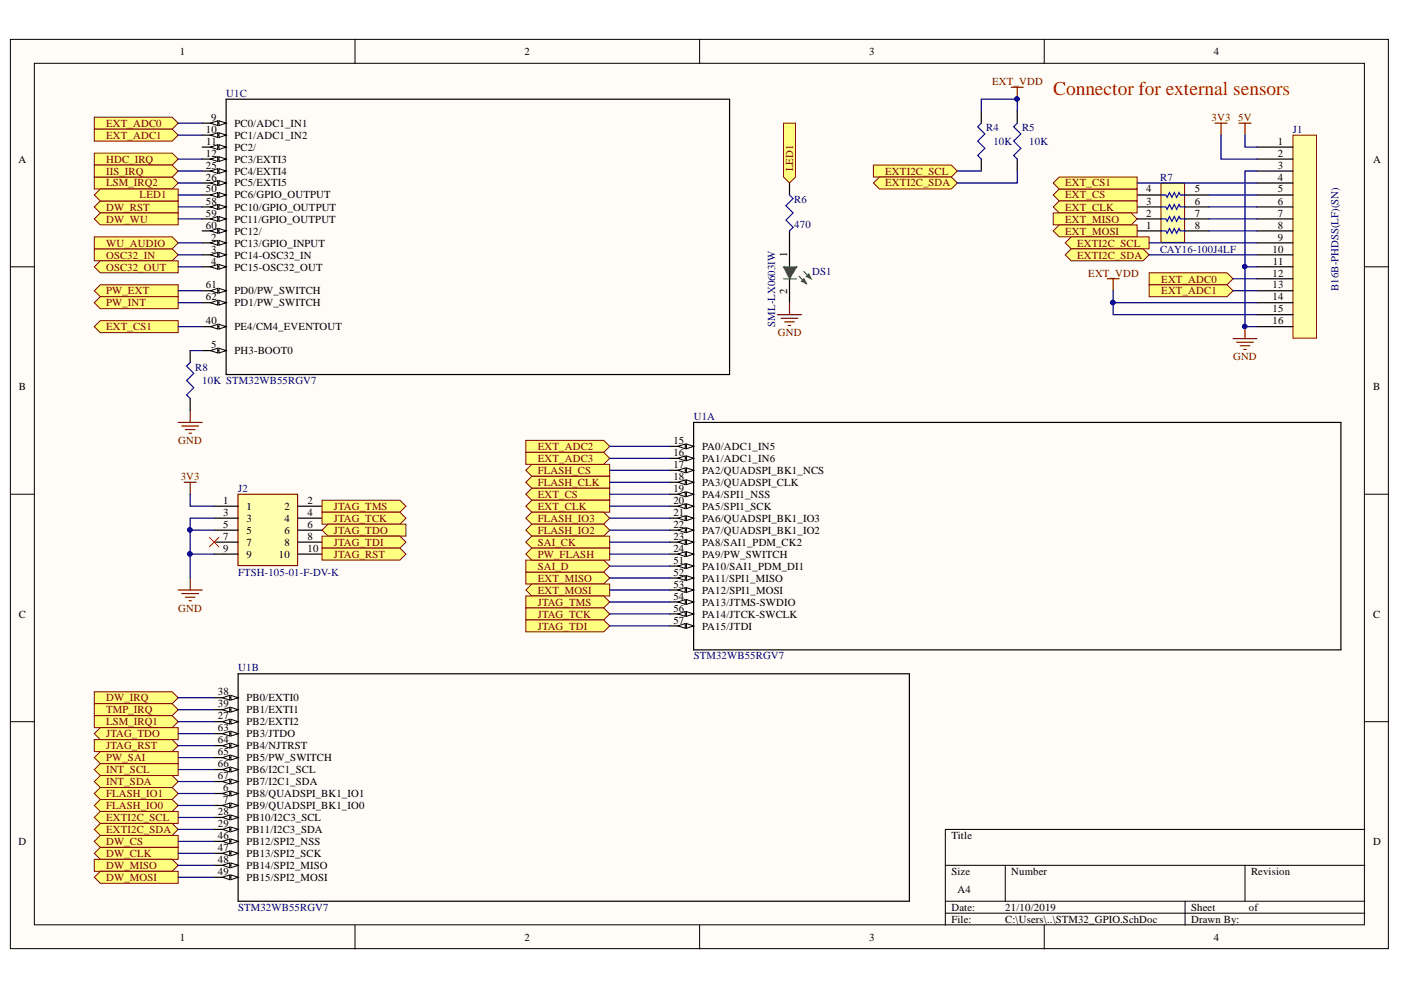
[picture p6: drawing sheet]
<svg xmlns="http://www.w3.org/2000/svg" width="297mm" height="210mm" viewBox="0 0 297 210" stroke-linecap="round" stroke-linejoin="round" font-family="sans-serif">
<defs><g id="words">
<text font-size="4.1" fill="#f00" x="223.3" y="20.1">Connector for external sensors</text>
<g font-size="2.3">
<text x="38.1" y="11.7">1</text>
<text x="111.2" y="11.7">2</text>
<text x="184.3" y="11.7">3</text>
<text x="257.4" y="11.7">4</text>
<text x="43.6" y="28.1">10</text>
<text x="44.7" y="25.6">9</text>
<text x="49.7" y="29.4">PC1/ADC1_IN2</text>
<text x="49.7" y="26.9">PC0/ADC1_IN1</text>
<text x="3.9" y="34.5">A</text>
<text x="43.6" y="35.7">25</text>
<text x="43.6" y="33.2">12</text>
<text x="43.7" y="30.7">11</text>
<text x="49.7" y="34.5">PC3/EXTI3</text>
<text x="49.7" y="31.9">PC2/</text>
<text x="270.9" y="30.7">1</text>
<text x="270.9" y="33.2">2</text>
<text x="270.9" y="35.7">3</text>
<text x="291.1" y="34.5">A</text>
<text x="43.6" y="40.8">50</text>
<text x="43.6" y="38.3">26</text>
<text x="49.7" y="39.5">PC5/EXTI5</text>
<text x="49.7" y="37">PC4/EXTI4</text>
<text x="243" y="40.8">4</text>
<text x="253.3" y="40.8">5</text>
<text x="270.9" y="38.3">4</text>
<text x="270.9" y="40.8">5</text>
<text x="43.6" y="46">59</text>
<text x="43.6" y="43.4">58</text>
<text x="49.7" y="47.2">PC11/GPIO_OUTPUT</text>
<text x="49.7" y="44.7">PC10/GPIO_OUTPUT</text>
<text x="49.7" y="42.1">PC6/GPIO_OUTPUT</text>
<text x="243" y="46">2</text>
<text x="243" y="43.4">3</text>
<text x="253.3" y="43.4">6</text>
<text x="253.3" y="46">7</text>
<text x="270.9" y="43.4">6</text>
<text x="270.9" y="46">7</text>
<text x="43.6" y="48.5">60</text>
<text x="44.7" y="53.6">3</text>
<text x="44.7" y="51">2</text>
<text x="49.7" y="52.3">PC13/GPIO_INPUT</text>
<text x="49.7" y="49.8">PC12/</text>
<text x="243" y="48.5">1</text>
<text x="253.3" y="48.5">8</text>
<text x="269.8" y="53.6">10</text>
<text x="270.9" y="48.5">8</text>
<text x="270.9" y="51">9</text>
<text x="44.7" y="56.1">4</text>
<text x="49.7" y="57.4">PC15-OSC32_OUT</text>
<text x="49.7" y="54.8">PC14-OSC32_IN</text>
<text x="166.9" y="54.6" transform="rotate(-90 166.9 54.6)">1</text>
<text x="269.8" y="58.6">12</text>
<text x="269.9" y="56.1">11</text>
<text x="43.6" y="63.7">62</text>
<text x="43.6" y="61.2">61</text>
<text x="49.7" y="65">PD1/PW_SWITCH</text>
<text x="49.7" y="62.4">PD0/PW_SWITCH</text>
<text x="166.9" y="62.3" transform="rotate(-90 166.9 62.3)">2</text>
<text x="269.8" y="61.2">13</text>
<text x="269.8" y="63.7">14</text>
<text x="43.6" y="68.8">40</text>
<text x="49.7" y="70">PE4/CM4_EVENTOUT</text>
<text x="269.8" y="66.2">15</text>
<text x="269.8" y="68.8">16</text>
<text x="44.7" y="73.8">5</text>
<text x="49.7" y="75.1">PH3-BOOT0</text>
<text x="4" y="82.7">B</text>
<text x="291.1" y="82.7">B</text>
<text x="142.8" y="94.1">15</text>
<text x="148.9" y="95.4">PA0/ADC1_IN5</text>
<text x="142.8" y="101.7">18</text>
<text x="142.8" y="99.2">17</text>
<text x="142.8" y="96.6">16</text>
<text x="148.9" y="100.4">PA2/QUADSPI_BK1_NCS</text>
<text x="148.9" y="97.9">PA1/ADC1_IN6</text>
<text x="47.3" y="106.9">1</text>
<text x="65.2" y="106.9">2</text>
<text x="142.8" y="106.9">20</text>
<text x="142.8" y="104.3">19</text>
<text x="148.9" y="105.6">PA4/SPI1_NSS</text>
<text x="148.9" y="103">PA3/QUADSPI_CLK</text>
<text x="47.3" y="109.4">3</text>
<text x="47.3" y="111.9">5</text>
<text x="52.3" y="108.1">1</text>
<text x="52.3" y="110.7">3</text>
<text x="52.3" y="113.2">5</text>
<text x="60.3" y="108.1">2</text>
<text x="60.3" y="110.7">4</text>
<text x="60.3" y="113.2">6</text>
<text x="65.2" y="109.4">4</text>
<text x="65.2" y="111.9">6</text>
<text x="142.8" y="111.9">22</text>
<text x="142.8" y="109.4">21</text>
<text x="148.9" y="113.2">PA7/QUADSPI_BK1_IO2</text>
<text x="148.9" y="110.7">PA6/QUADSPI_BK1_IO3</text>
<text x="148.9" y="108.1">PA5/SPI1_SCK</text>
<text x="47.3" y="114.5">7</text>
<text x="47.3" y="117">9</text>
<text x="52.3" y="115.7">7</text>
<text x="52.3" y="118.3">9</text>
<text x="59.1" y="118.3">10</text>
<text x="60.3" y="115.7">8</text>
<text x="65.2" y="114.5">8</text>
<text x="65.2" y="117">10</text>
<text x="142.8" y="119.5">51</text>
<text x="142.8" y="117">24</text>
<text x="142.8" y="114.5">23</text>
<text x="148.9" y="118.3">PA9/PW_SWITCH</text>
<text x="148.9" y="115.7">PA8/SAI1_PDM_CK2</text>
<text x="142.8" y="124.6">53</text>
<text x="142.8" y="122.1">52</text>
<text x="148.9" y="125.9">PA12/SPI1_MOSI</text>
<text x="148.9" y="123.3">PA11/SPI1_MISO</text>
<text x="148.9" y="120.8">PA10/SAI1_PDM_DI1</text>
<text x="4" y="130.9">C</text>
<text x="142.8" y="129.7">56</text>
<text x="142.8" y="127.1">54</text>
<text x="148.9" y="130.9">PA14/JTCK-SWCLK</text>
<text x="148.9" y="128.4">PA13/JTMS-SWDIO</text>
<text x="291.1" y="130.9">C</text>
<text x="142.8" y="132.2">57</text>
<text x="148.9" y="133.5">PA15/JTDI</text>
<text x="46.2" y="150">39</text>
<text x="46.2" y="147.4">38</text>
<text x="52.3" y="148.7">PB0/EXTI0</text>
<text x="46.2" y="155">63</text>
<text x="46.2" y="152.5">27</text>
<text x="52.3" y="153.8">PB2/EXTI2</text>
<text x="52.3" y="151.2">PB1/EXTI1</text>
<text x="46.2" y="160.1">65</text>
<text x="46.2" y="157.6">64</text>
<text x="52.3" y="161.4">PB5/PW_SWITCH</text>
<text x="52.3" y="158.8">PB4/NJTRST</text>
<text x="52.3" y="156.3">PB3/JTDO</text>
<text x="46.2" y="165.2">67</text>
<text x="46.2" y="162.6">66</text>
<text x="47.3" y="167.8">6</text>
<text x="52.3" y="166.5">PB7/I2C1_SDA</text>
<text x="52.3" y="164">PB6/I2C1_SCL</text>
<text x="46.2" y="172.9">28</text>
<text x="47.3" y="170.3">7</text>
<text x="52.3" y="171.6">PB9/QUADSPI_BK1_IO0</text>
<text x="52.3" y="169">PB8/QUADSPI_BK1_IO1</text>
<text x="3.9" y="179.2">D</text>
<text x="46.2" y="177.9">46</text>
<text x="46.2" y="175.4">29</text>
<text x="52.3" y="179.2">PB12/SPI2_NSS</text>
<text x="52.3" y="176.7">PB11/I2C3_SDA</text>
<text x="52.3" y="174.1">PB10/I2C3_SCL</text>
<text x="201.7" y="177.9">Title</text>
<text x="291.1" y="179.2">D</text>
<text x="46.2" y="185.5">49</text>
<text x="46.2" y="183">48</text>
<text x="46.2" y="180.5">47</text>
<text x="52.3" y="184.3">PB14/SPI2_MISO</text>
<text x="52.3" y="181.7">PB13/SPI2_SCK</text>
<text x="201.7" y="185.5">Size</text>
<text x="214.4" y="185.5">Number</text>
<text x="265.2" y="185.5">Revision</text>
<text x="52.3" y="186.8">PB15/SPI2_MOSI</text>
<text x="203" y="189.3">A4</text>
<text x="201.7" y="193.1">Date:</text>
<text x="201.7" y="195.7">File:</text>
<text x="213.1" y="193.1">21/10/2019</text>
<text x="213.1" y="195.7">C:\Users\..\STM32_GPIO.SchDoc</text>
<text x="252.6" y="193.1">Sheet</text>
<text x="252.6" y="195.7">Drawn By:</text>
<text x="264.8" y="193.1">of</text>
<text x="38.1" y="199.5">1</text>
<text x="111.2" y="199.5">2</text>
<text x="184.3" y="199.5">3</text>
<text x="257.4" y="199.5">4</text>
</g>
<g font-size="2.3" fill="#800000">
<text x="210.4" y="18">EXT_VDD</text>
<text x="22.5" y="26.9">EXT_ADC0</text>
<text x="22.5" y="29.4">EXT_ADC1</text>
<text x="256.9" y="25.6">3V3</text>
<text x="262.5" y="25.6">5V</text>
<text x="22.5" y="34.5">HDC_IRQ</text>
<text x="22.5" y="39.5">LSM_IRQ2</text>
<text x="22.5" y="37">IIS_IRQ</text>
<text x="168.1" y="36.2" transform="rotate(-90 168.1 36.2)">LED1</text>
<text x="187.7" y="37">EXTI2C_SCL</text>
<text x="187.7" y="39.5">EXTI2C_SDA</text>
<text x="225.8" y="39.5">EXT_CS1</text>
<text x="22.5" y="44.7">DW_RST</text>
<text x="22.5" y="47.2">DW_WU</text>
<text x="29.6" y="42.1">LED1</text>
<text x="225.8" y="42.1">EXT_CS</text>
<text x="225.8" y="44.7">EXT_CLK</text>
<text x="225.8" y="47.2">EXT_MISO</text>
<text x="22.5" y="52.3">WU_AUDIO</text>
<text x="225.8" y="49.8">EXT_MOSI</text>
<text x="228.4" y="52.3">EXTI2C_SCL</text>
<text x="22.5" y="54.8">OSC32_IN</text>
<text x="22.5" y="57.4">OSC32_OUT</text>
<text x="228.4" y="54.8">EXTI2C_SDA</text>
<text x="230.7" y="58.6">EXT_VDD</text>
<text x="246.2" y="59.9">EXT_ADC0</text>
<text x="22.5" y="62.4">PW_EXT</text>
<text x="22.5" y="65">PW_INT</text>
<text x="246.2" y="62.4">EXT_ADC1</text>
<text x="22.5" y="70">EXT_CS1</text>
<text x="164.9" y="71.3">GND</text>
<text x="261.4" y="76.4">GND</text>
<text x="37.8" y="94.1">GND</text>
<text x="114" y="95.4">EXT_ADC2</text>
<text x="38.3" y="101.7">3V3</text>
<text x="114" y="100.4">FLASH_CS</text>
<text x="114" y="97.9">EXT_ADC3</text>
<text x="114" y="103">FLASH_CLK</text>
<text x="114" y="105.6">EXT_CS</text>
<text x="70.8" y="108.1">JTAG_TMS</text>
<text x="70.8" y="110.7">JTAG_TCK</text>
<text x="70.8" y="113.2">JTAG_TDO</text>
<text x="114" y="108.1">EXT_CLK</text>
<text x="114" y="110.7">FLASH_IO3</text>
<text x="114" y="113.2">FLASH_IO2</text>
<text x="70.8" y="115.7">JTAG_TDI</text>
<text x="70.8" y="118.3">JTAG_RST</text>
<text x="114" y="115.7">SAI_CK</text>
<text x="114" y="118.3">PW_FLASH</text>
<text x="114" y="123.3">EXT_MISO</text>
<text x="114" y="125.9">EXT_MOSI</text>
<text x="114" y="120.8">SAI_D</text>
<text x="37.8" y="129.7">GND</text>
<text x="114" y="128.4">JTAG_TMS</text>
<text x="114" y="130.9">JTAG_TCK</text>
<text x="114" y="133.5">JTAG_TDI</text>
<text x="22.5" y="148.7">DW_IRQ</text>
<text x="22.5" y="151.2">TMP_IRQ</text>
<text x="22.5" y="153.8">LSM_IRQ1</text>
<text x="22.5" y="156.3">JTAG_TDO</text>
<text x="22.5" y="158.8">JTAG_RST</text>
<text x="22.5" y="161.4">PW_SAI</text>
<text x="22.5" y="164">INT_SCL</text>
<text x="22.5" y="166.5">INT_SDA</text>
<text x="22.5" y="169">FLASH_IO1</text>
<text x="22.5" y="171.6">FLASH_IO0</text>
<text x="22.5" y="179.2">DW_CS</text>
<text x="22.5" y="174.1">EXTI2C_SCL</text>
<text x="22.5" y="176.7">EXTI2C_SDA</text>
<text x="22.5" y="181.7">DW_CLK</text>
<text x="22.5" y="184.3">DW_MISO</text>
<text x="22.5" y="186.8">DW_MOSI</text>
</g>
<g font-size="2.3" fill="#000080">
<text x="48" y="20.5">U1C</text>
<text x="209.1" y="27.9">R4</text>
<text x="216.7" y="27.9">R5</text>
<text x="274.1" y="28.1">J1</text>
<text x="210.6" y="30.7">10K</text>
<text x="218.2" y="30.7">10K</text>
<text x="246" y="38.3">R7</text>
<text x="168.4" y="43.1">R6</text>
<text x="168.4" y="48.2">470</text>
<text x="246" y="53.6">CAY16-100J4LF</text>
<text x="172.2" y="58.4">DS1</text>
<text x="283.8" y="61.7" transform="rotate(-90 283.8 61.7)">B16B-PHDSS(LF)(SN)</text>
<text x="164.3" y="69.3" transform="rotate(-90 164.3 69.3)">SML-LX0603IW</text>
<text x="41.4" y="78.7">R8</text>
<text x="42.9" y="81.4">10K STM32WB55RGV7</text>
<text x="147.1" y="89">U1A</text>
<text x="50.5" y="104.3">J2</text>
<text x="50.5" y="122.1">FTSH-105-01-F-DV-K</text>
<text x="50.5" y="142.4">U1B</text>
<text x="147.1" y="139.8">STM32WB55RGV7</text>
<text x="50.5" y="193.1">STM32WB55RGV7</text>
</g>
</g></defs>
<g fill="#fffcf8" stroke="#000" stroke-width=".21">
<path d="M2.2 8.3h292.2v192.8h-292.2z"/>
<path d="M7.3 13.4h282v182.7h-282z"/>
</g>
<g fill="none" stroke="#000" stroke-width=".21">
<path d="M75.3 8.3v5.1M148.3 8.3v5.1M221.4 8.3v5.1M2.2 56.6h5.1M289.4 56.6h5.1M2.2 104.8h5.1M289.4 104.8h5.1M2.2 153h5.1M289.4 153h5.1M289.4 175.9h-89v20.3M75.3 196.2v5M148.3 196.2v5"/>
<path d="M200.4 183.5h89M200.4 191.1h89M200.4 193.6h89M213.1 183.5v7.6M221.4 196.2v5M251.3 191.1v5.1M264 183.5v7.6"/>
</g>
<path d="M147.1 89.6h137.2v48.2h-137.2zM142 132.7h5.1" fill="none" stroke="#000" stroke-width=".25"/>
<path d="M145.5 132.2l1.6 .5-1.6 .5z" fill="#fffcf8"/>
<path d="M145.5 132.2l1.6 .5-1.6 .5z" fill="none" stroke="#000" stroke-width=".21"/>
<path d="M143.8 132.7l1.5-.5v1z" fill="#fffcf8"/>
<path d="M143.8 132.7l1.5-.5v1z" fill="none" stroke="#000" stroke-width=".21"/>
<path d="M142 130.2h5.1" fill="none" stroke="#000" stroke-width=".25"/>
<path d="M145.5 129.7l1.6 .5-1.6 .5z" fill="#fffcf8"/>
<path d="M145.5 129.7l1.6 .5-1.6 .5z" fill="none" stroke="#000" stroke-width=".21"/>
<path d="M143.8 130.2l1.5-.5v1z" fill="#fffcf8"/>
<path d="M143.8 130.2l1.5-.5v1z" fill="none" stroke="#000" stroke-width=".21"/>
<path d="M142 127.6h5.1" fill="none" stroke="#000" stroke-width=".25"/>
<path d="M145.5 127.1l1.6 .5-1.6 .5z" fill="#fffcf8"/>
<path d="M145.5 127.1l1.6 .5-1.6 .5z" fill="none" stroke="#000" stroke-width=".21"/>
<path d="M143.8 127.6l1.5-.5v1z" fill="#fffcf8"/>
<path d="M143.8 127.6l1.5-.5v1z" fill="none" stroke="#000" stroke-width=".21"/>
<path d="M142 125.1h5.1" fill="none" stroke="#000" stroke-width=".25"/>
<path d="M145.5 124.6l1.6 .5-1.6 .5z" fill="#fffcf8"/>
<path d="M145.5 124.6l1.6 .5-1.6 .5z" fill="none" stroke="#000" stroke-width=".21"/>
<path d="M143.8 125.1l1.5-.5v1z" fill="#fffcf8"/>
<path d="M143.8 125.1l1.5-.5v1z" fill="none" stroke="#000" stroke-width=".21"/>
<path d="M142 122.6h5.1" fill="none" stroke="#000" stroke-width=".25"/>
<path d="M145.5 122l1.6 .6-1.6 .5z" fill="#fffcf8"/>
<path d="M145.5 122l1.6 .6-1.6 .5z" fill="none" stroke="#000" stroke-width=".21"/>
<path d="M143.8 122.6l1.5-.6v1.1z" fill="#fffcf8"/>
<path d="M143.8 122.6l1.5-.6v1.1z" fill="none" stroke="#000" stroke-width=".21"/>
<path d="M142 120h5.1" fill="none" stroke="#000" stroke-width=".25"/>
<path d="M145.5 119.5l1.6 .5-1.6 .5z" fill="#fffcf8"/>
<path d="M145.5 119.5l1.6 .5-1.6 .5z" fill="none" stroke="#000" stroke-width=".21"/>
<path d="M143.8 120l1.5-.5v1z" fill="#fffcf8"/>
<path d="M143.8 120l1.5-.5v1z" fill="none" stroke="#000" stroke-width=".21"/>
<path d="M142 117.5h5.1" fill="none" stroke="#000" stroke-width=".25"/>
<path d="M145.5 117l1.6 .5-1.6 .5z" fill="#fffcf8"/>
<path d="M145.5 117l1.6 .5-1.6 .5z" fill="none" stroke="#000" stroke-width=".21"/>
<path d="M143.8 117.5l1.5-.5v1z" fill="#fffcf8"/>
<path d="M143.8 117.5l1.5-.5v1z" fill="none" stroke="#000" stroke-width=".21"/>
<path d="M142 114.9h5.1" fill="none" stroke="#000" stroke-width=".25"/>
<path d="M145.5 114.4l1.6 .5-1.6 .6z" fill="#fffcf8"/>
<path d="M145.5 114.4l1.6 .5-1.6 .6z" fill="none" stroke="#000" stroke-width=".21"/>
<path d="M143.8 114.9l1.5-.5v1.1z" fill="#fffcf8"/>
<path d="M143.8 114.9l1.5-.5v1.1z" fill="none" stroke="#000" stroke-width=".21"/>
<path d="M142 112.4h5.1" fill="none" stroke="#000" stroke-width=".25"/>
<path d="M145.5 111.9l1.6 .5-1.6 .5z" fill="#fffcf8"/>
<path d="M145.5 111.9l1.6 .5-1.6 .5z" fill="none" stroke="#000" stroke-width=".21"/>
<path d="M143.8 112.4l1.5-.5v1z" fill="#fffcf8"/>
<path d="M143.8 112.4l1.5-.5v1z" fill="none" stroke="#000" stroke-width=".21"/>
<path d="M142 109.9h5.1" fill="none" stroke="#000" stroke-width=".25"/>
<path d="M145.5 109.4l1.6 .5-1.6 .5z" fill="#fffcf8"/>
<path d="M145.5 109.4l1.6 .5-1.6 .5z" fill="none" stroke="#000" stroke-width=".21"/>
<path d="M143.8 109.9l1.5-.5v1z" fill="#fffcf8"/>
<path d="M143.8 109.9l1.5-.5v1z" fill="none" stroke="#000" stroke-width=".21"/>
<path d="M142 107.3h5.1" fill="none" stroke="#000" stroke-width=".25"/>
<path d="M145.5 106.8l1.6 .5-1.6 .5z" fill="#fffcf8"/>
<path d="M145.5 106.8l1.6 .5-1.6 .5z" fill="none" stroke="#000" stroke-width=".21"/>
<path d="M143.8 107.3l1.5-.5v1z" fill="#fffcf8"/>
<path d="M143.8 107.3l1.5-.5v1z" fill="none" stroke="#000" stroke-width=".21"/>
<path d="M142 104.8h5.1" fill="none" stroke="#000" stroke-width=".25"/>
<path d="M145.5 104.3l1.6 .5-1.6 .5z" fill="#fffcf8"/>
<path d="M145.5 104.3l1.6 .5-1.6 .5z" fill="none" stroke="#000" stroke-width=".21"/>
<path d="M143.8 104.8l1.5-.5v1z" fill="#fffcf8"/>
<path d="M143.8 104.8l1.5-.5v1z" fill="none" stroke="#000" stroke-width=".21"/>
<path d="M142 102.3h5.1" fill="none" stroke="#000" stroke-width=".25"/>
<path d="M145.5 101.7l1.6 .6-1.6 .5z" fill="#fffcf8"/>
<path d="M145.5 101.7l1.6 .6-1.6 .5z" fill="none" stroke="#000" stroke-width=".21"/>
<path d="M143.8 102.3l1.5-.6v1.1z" fill="#fffcf8"/>
<path d="M143.8 102.3l1.5-.6v1.1z" fill="none" stroke="#000" stroke-width=".21"/>
<path d="M142 99.7h5.1" fill="none" stroke="#000" stroke-width=".25"/>
<path d="M145.5 99.2l1.6 .5-1.6 .5z" fill="#fffcf8"/>
<path d="M145.5 99.2l1.6 .5-1.6 .5z" fill="none" stroke="#000" stroke-width=".21"/>
<path d="M143.8 99.7l1.5-.5v1z" fill="#fffcf8"/>
<path d="M143.8 99.7l1.5-.5v1z" fill="none" stroke="#000" stroke-width=".21"/>
<path d="M142 97.2h5.1" fill="none" stroke="#000" stroke-width=".25"/>
<path d="M145.5 96.7l1.6 .5-1.6 .5z" fill="#fffcf8"/>
<path d="M145.5 96.7l1.6 .5-1.6 .5z" fill="none" stroke="#000" stroke-width=".21"/>
<path d="M143.8 97.2l1.5-.5v1z" fill="#fffcf8"/>
<path d="M143.8 97.2l1.5-.5v1z" fill="none" stroke="#000" stroke-width=".21"/>
<path d="M142 94.6h5.1" fill="none" stroke="#000" stroke-width=".25"/>
<path d="M145.5 94.1l1.6 .5-1.6 .5z" fill="#fffcf8"/>
<path d="M145.5 94.1l1.6 .5-1.6 .5z" fill="none" stroke="#000" stroke-width=".21"/>
<path d="M143.8 94.6l1.5-.5v1z" fill="#fffcf8"/>
<path d="M143.8 94.6l1.5-.5v1z" fill="none" stroke="#000" stroke-width=".21"/>
<path d="M50.5 142.9h142.3v48.2h-142.3zM45.4 186h5.1" fill="none" stroke="#000" stroke-width=".25"/>
<path d="M49 185.5l1.5 .5-1.5 .5z" fill="#fffcf8"/>
<path d="M49 185.5l1.5 .5-1.5 .5z" fill="none" stroke="#000" stroke-width=".21"/>
<path d="M47.2 186l1.5-.5v1z" fill="#fffcf8"/>
<path d="M47.2 186l1.5-.5v1z" fill="none" stroke="#000" stroke-width=".21"/>
<path d="M45.4 183.5h5.1" fill="none" stroke="#000" stroke-width=".25"/>
<path d="M49 183l1.5 .5-1.5 .5z" fill="#fffcf8"/>
<path d="M49 183l1.5 .5-1.5 .5z" fill="none" stroke="#000" stroke-width=".21"/>
<path d="M47.2 183.5l1.5-.5v1z" fill="#fffcf8"/>
<path d="M47.2 183.5l1.5-.5v1z" fill="none" stroke="#000" stroke-width=".21"/>
<path d="M45.4 180.9h5.1" fill="none" stroke="#000" stroke-width=".25"/>
<path d="M49 180.4l1.5 .5-1.5 .5z" fill="#fffcf8"/>
<path d="M49 180.4l1.5 .5-1.5 .5z" fill="none" stroke="#000" stroke-width=".21"/>
<path d="M47.2 180.9l1.5-.5v1z" fill="#fffcf8"/>
<path d="M47.2 180.9l1.5-.5v1z" fill="none" stroke="#000" stroke-width=".21"/>
<path d="M45.4 178.4h5.1" fill="none" stroke="#000" stroke-width=".25"/>
<path d="M49 177.9l1.5 .5-1.5 .5z" fill="#fffcf8"/>
<path d="M49 177.9l1.5 .5-1.5 .5z" fill="none" stroke="#000" stroke-width=".21"/>
<path d="M47.2 178.4l1.5-.5v1z" fill="#fffcf8"/>
<path d="M47.2 178.4l1.5-.5v1z" fill="none" stroke="#000" stroke-width=".21"/>
<path d="M45.4 175.9h5.1" fill="none" stroke="#000" stroke-width=".25"/>
<path d="M49 175.3l1.5 .6-1.5 .5z" fill="#fffcf8"/>
<path d="M49 175.3l1.5 .6-1.5 .5z" fill="none" stroke="#000" stroke-width=".21"/>
<path d="M47.2 175.9l1.5-.6v1.1z" fill="#fffcf8"/>
<path d="M47.2 175.9l1.5-.6v1.1z" fill="none" stroke="#000" stroke-width=".21"/>
<path d="M45.4 173.3h5.1" fill="none" stroke="#000" stroke-width=".25"/>
<path d="M49 172.8l1.5 .5-1.5 .5z" fill="#fffcf8"/>
<path d="M49 172.8l1.5 .5-1.5 .5z" fill="none" stroke="#000" stroke-width=".21"/>
<path d="M47.2 173.3l1.5-.5v1z" fill="#fffcf8"/>
<path d="M47.2 173.3l1.5-.5v1z" fill="none" stroke="#000" stroke-width=".21"/>
<path d="M45.4 170.8h5.1" fill="none" stroke="#000" stroke-width=".25"/>
<path d="M49 170.3l1.5 .5-1.5 .5z" fill="#fffcf8"/>
<path d="M49 170.3l1.5 .5-1.5 .5z" fill="none" stroke="#000" stroke-width=".21"/>
<path d="M47.2 170.8l1.5-.5v1z" fill="#fffcf8"/>
<path d="M47.2 170.8l1.5-.5v1z" fill="none" stroke="#000" stroke-width=".21"/>
<path d="M45.4 168.2h5.1" fill="none" stroke="#000" stroke-width=".25"/>
<path d="M49 167.7l1.5 .5-1.5 .5z" fill="#fffcf8"/>
<path d="M49 167.7l1.5 .5-1.5 .5z" fill="none" stroke="#000" stroke-width=".21"/>
<path d="M47.2 168.2l1.5-.5v1z" fill="#fffcf8"/>
<path d="M47.2 168.2l1.5-.5v1z" fill="none" stroke="#000" stroke-width=".21"/>
<path d="M45.4 165.7h5.1" fill="none" stroke="#000" stroke-width=".25"/>
<path d="M49 165.2l1.5 .5-1.5 .5z" fill="#fffcf8"/>
<path d="M49 165.2l1.5 .5-1.5 .5z" fill="none" stroke="#000" stroke-width=".21"/>
<path d="M47.2 165.7l1.5-.5v1z" fill="#fffcf8"/>
<path d="M47.2 165.7l1.5-.5v1z" fill="none" stroke="#000" stroke-width=".21"/>
<path d="M45.4 163.2h5.1" fill="none" stroke="#000" stroke-width=".25"/>
<path d="M49 162.7l1.5 .5-1.5 .5z" fill="#fffcf8"/>
<path d="M49 162.7l1.5 .5-1.5 .5z" fill="none" stroke="#000" stroke-width=".21"/>
<path d="M47.2 163.2l1.5-.5v1z" fill="#fffcf8"/>
<path d="M47.2 163.2l1.5-.5v1z" fill="none" stroke="#000" stroke-width=".21"/>
<path d="M45.4 160.6h5.1" fill="none" stroke="#000" stroke-width=".25"/>
<path d="M49 160.1l1.5 .5-1.5 .5z" fill="#fffcf8"/>
<path d="M49 160.1l1.5 .5-1.5 .5z" fill="none" stroke="#000" stroke-width=".21"/>
<path d="M47.2 160.6l1.5-.5v1z" fill="#fffcf8"/>
<path d="M47.2 160.6l1.5-.5v1z" fill="none" stroke="#000" stroke-width=".21"/>
<path d="M45.4 158.1h5.1" fill="none" stroke="#000" stroke-width=".25"/>
<path d="M49 157.6l1.5 .5-1.5 .5z" fill="#fffcf8"/>
<path d="M49 157.6l1.5 .5-1.5 .5z" fill="none" stroke="#000" stroke-width=".21"/>
<path d="M47.2 158.1l1.5-.5v1z" fill="#fffcf8"/>
<path d="M47.2 158.1l1.5-.5v1z" fill="none" stroke="#000" stroke-width=".21"/>
<path d="M45.4 155.6h5.1" fill="none" stroke="#000" stroke-width=".25"/>
<path d="M49 155l1.5 .6-1.5 .5z" fill="#fffcf8"/>
<path d="M49 155l1.5 .6-1.5 .5z" fill="none" stroke="#000" stroke-width=".21"/>
<path d="M47.2 155.6l1.5-.6v1.1z" fill="#fffcf8"/>
<path d="M47.2 155.6l1.5-.6v1.1z" fill="none" stroke="#000" stroke-width=".21"/>
<path d="M45.4 153h5.1" fill="none" stroke="#000" stroke-width=".25"/>
<path d="M49 152.5l1.5 .5-1.5 .5z" fill="#fffcf8"/>
<path d="M49 152.5l1.5 .5-1.5 .5z" fill="none" stroke="#000" stroke-width=".21"/>
<path d="M47.2 153l1.5-.5v1z" fill="#fffcf8"/>
<path d="M47.2 153l1.5-.5v1z" fill="none" stroke="#000" stroke-width=".21"/>
<path d="M45.4 150.5h5.1" fill="none" stroke="#000" stroke-width=".25"/>
<path d="M49 150l1.5 .5-1.5 .5z" fill="#fffcf8"/>
<path d="M49 150l1.5 .5-1.5 .5z" fill="none" stroke="#000" stroke-width=".21"/>
<path d="M47.2 150.5l1.5-.5v1z" fill="#fffcf8"/>
<path d="M47.2 150.5l1.5-.5v1z" fill="none" stroke="#000" stroke-width=".21"/>
<path d="M45.4 147.9h5.1" fill="none" stroke="#000" stroke-width=".25"/>
<path d="M49 147.4l1.5 .5-1.5 .5z" fill="#fffcf8"/>
<path d="M49 147.4l1.5 .5-1.5 .5z" fill="none" stroke="#000" stroke-width=".21"/>
<path d="M47.2 147.9l1.5-.5v1z" fill="#fffcf8"/>
<path d="M47.2 147.9l1.5-.5v1z" fill="none" stroke="#000" stroke-width=".21"/>
<g fill="#ffff80" stroke="#800000" stroke-width=".21">
<path d="M20 168.2l1.3-1.2h15.2l1.3 1.2-1.3 1.3h-15.2z" fill-rule="evenodd"/>
<path d="M20 170.8l1.3-1.3h15.2l1.3 1.3-1.3 1.2h-15.2z" fill-rule="evenodd"/>
<path d="M111.5 99.7l1.3-1.3h16.5v2.6h-16.5z" fill-rule="evenodd"/>
<path d="M111.5 102.3l1.3-1.3h16.5v2.5h-16.5z" fill-rule="evenodd"/>
<path d="M111.5 104.8l1.3-1.3h16.5v2.6h-16.5z" fill-rule="evenodd"/>
<path d="M111.5 107.3l1.3-1.2h16.5v2.5h-16.5z" fill-rule="evenodd"/>
<path d="M111.5 109.9l1.3-1.3h15.2l1.3 1.3-1.3 1.2h-15.2z" fill-rule="evenodd"/>
<path d="M111.5 112.4l1.3-1.3h15.2l1.3 1.3-1.3 1.3h-15.2z" fill-rule="evenodd"/>
<path d="M20 163.2l1.3-1.3h16.5v2.5h-16.5z" fill-rule="evenodd"/>
<path d="M20 165.7l1.3-1.3h15.2l1.3 1.3-1.3 1.3h-15.2z" fill-rule="evenodd"/>
<path d="M111.5 121.3h16.5l1.3 1.3-1.3 1.2h-16.5z" fill-rule="evenodd"/>
<path d="M111.5 125.1l1.3-1.3h16.5v2.6h-16.5z" fill-rule="evenodd"/>
<path d="M20 178.4l1.3-1.3h16.5v2.6h-16.5z" fill-rule="evenodd"/>
<path d="M20 180.9l1.3-1.2h16.5v2.5h-16.5z" fill-rule="evenodd"/>
<path d="M20 182.2h16.5l1.3 1.3-1.3 1.2h-16.5z" fill-rule="evenodd"/>
<path d="M20 186l1.3-1.3h16.5v2.6h-16.5z" fill-rule="evenodd"/>
<path d="M20 146.7h16.5l1.3 1.2-1.3 1.3h-16.5z" fill-rule="evenodd"/>
<path d="M20 32.5h16.5l1.3 1.2-1.3 1.3h-16.5z" fill-rule="evenodd"/>
<path d="M111.5 118.8h16.5l1.3 1.2-1.3 1.3h-16.5z" fill-rule="evenodd"/>
<path d="M111.5 114.9l1.3-1.2h16.5v2.5h-16.5z" fill-rule="evenodd"/>
<path d="M20 173.3l1.3-1.3h16.5v2.6h-16.5z" fill-rule="evenodd"/>
<path d="M20 175.9l1.3-1.3h15.2l1.3 1.3-1.3 1.2h-15.2z" fill-rule="evenodd"/>
<path d="M20 149.2h16.5l1.3 1.3-1.3 1.2h-16.5z" fill-rule="evenodd"/>
<path d="M20 151.7h16.5l1.3 1.3-1.3 1.3h-16.5z" fill-rule="evenodd"/>
<path d="M20 37.5h16.5l1.3 1.3-1.3 1.3h-16.5z" fill-rule="evenodd"/>
</g>
<path d="M37.8 89.6h5.1M38.5 90.3h3.6M39.3 91.1h2M40.1 91.8h.5M40.3 87v2.6" fill="none" stroke="#800000" stroke-width=".25"/>
<path d="M47.9 21h106.8v58.4h-106.8zM42.9 74.3h5" fill="none" stroke="#000" stroke-width=".25"/>
<path d="M46.4 73.8l1.5 .5-1.5 .5z" fill="#fffcf8"/>
<path d="M46.4 73.8l1.5 .5-1.5 .5z" fill="none" stroke="#000" stroke-width=".21"/>
<path d="M44.6 74.3l1.6-.5v1z" fill="#fffcf8"/>
<path d="M44.6 74.3l1.6-.5v1z" fill="none" stroke="#000" stroke-width=".21"/>
<path d="M42.9 69.3h5" fill="none" stroke="#000" stroke-width=".25"/>
<path d="M46.4 68.8l1.5 .5-1.5 .5z" fill="#fffcf8"/>
<path d="M46.4 68.8l1.5 .5-1.5 .5z" fill="none" stroke="#000" stroke-width=".21"/>
<path d="M44.6 69.3l1.6-.5v1z" fill="#fffcf8"/>
<path d="M44.6 69.3l1.6-.5v1z" fill="none" stroke="#000" stroke-width=".21"/>
<path d="M42.9 64.2h5" fill="none" stroke="#000" stroke-width=".25"/>
<path d="M46.4 63.7l1.5 .5-1.5 .5z" fill="#fffcf8"/>
<path d="M46.4 63.7l1.5 .5-1.5 .5z" fill="none" stroke="#000" stroke-width=".21"/>
<path d="M44.6 64.2l1.6-.5v1z" fill="#fffcf8"/>
<path d="M44.6 64.2l1.6-.5v1z" fill="none" stroke="#000" stroke-width=".21"/>
<path d="M42.9 61.6h5" fill="none" stroke="#000" stroke-width=".25"/>
<path d="M46.4 61.1l1.5 .5-1.5 .6z" fill="#fffcf8"/>
<path d="M46.4 61.1l1.5 .5-1.5 .6z" fill="none" stroke="#000" stroke-width=".21"/>
<path d="M44.6 61.6l1.6-.5v1.1z" fill="#fffcf8"/>
<path d="M44.6 61.6l1.6-.5v1.1z" fill="none" stroke="#000" stroke-width=".21"/>
<path d="M42.9 56.6h5" fill="none" stroke="#000" stroke-width=".25"/>
<path d="M46.4 56.1l1.5 .5-1.5 .5z" fill="#fffcf8"/>
<path d="M46.4 56.1l1.5 .5-1.5 .5z" fill="none" stroke="#000" stroke-width=".21"/>
<path d="M44.6 56.6l1.6-.5v1z" fill="#fffcf8"/>
<path d="M44.6 56.6l1.6-.5v1z" fill="none" stroke="#000" stroke-width=".21"/>
<path d="M42.9 54h5" fill="none" stroke="#000" stroke-width=".25"/>
<path d="M46.4 53.5l1.5 .5-1.5 .5z" fill="#fffcf8"/>
<path d="M46.4 53.5l1.5 .5-1.5 .5z" fill="none" stroke="#000" stroke-width=".21"/>
<path d="M44.6 54l1.6-.5v1z" fill="#fffcf8"/>
<path d="M44.6 54l1.6-.5v1z" fill="none" stroke="#000" stroke-width=".21"/>
<path d="M42.9 51.5h5" fill="none" stroke="#000" stroke-width=".25"/>
<path d="M46.4 51l1.5 .5-1.5 .5z" fill="#fffcf8"/>
<path d="M46.4 51l1.5 .5-1.5 .5z" fill="none" stroke="#000" stroke-width=".21"/>
<path d="M44.6 51.5l1.6-.5v1z" fill="#fffcf8"/>
<path d="M44.6 51.5l1.6-.5v1z" fill="none" stroke="#000" stroke-width=".21"/>
<path d="M42.9 49h5" fill="none" stroke="#000" stroke-width=".25"/>
<path d="M46.4 48.4l1.5 .6-1.5 .5z" fill="#fffcf8"/>
<path d="M46.4 48.4l1.5 .6-1.5 .5z" fill="none" stroke="#000" stroke-width=".21"/>
<path d="M44.6 49l1.6-.6v1.1z" fill="#fffcf8"/>
<path d="M44.6 49l1.6-.6v1.1z" fill="none" stroke="#000" stroke-width=".21"/>
<path d="M42.9 46.4h5" fill="none" stroke="#000" stroke-width=".25"/>
<path d="M46.4 45.9l1.5 .5-1.5 .5z" fill="#fffcf8"/>
<path d="M46.4 45.9l1.5 .5-1.5 .5z" fill="none" stroke="#000" stroke-width=".21"/>
<path d="M44.6 46.4l1.6-.5v1z" fill="#fffcf8"/>
<path d="M44.6 46.4l1.6-.5v1z" fill="none" stroke="#000" stroke-width=".21"/>
<path d="M42.9 43.9h5" fill="none" stroke="#000" stroke-width=".25"/>
<path d="M46.4 43.4l1.5 .5-1.5 .5z" fill="#fffcf8"/>
<path d="M46.4 43.4l1.5 .5-1.5 .5z" fill="none" stroke="#000" stroke-width=".21"/>
<path d="M44.6 43.9l1.6-.5v1z" fill="#fffcf8"/>
<path d="M44.6 43.9l1.6-.5v1z" fill="none" stroke="#000" stroke-width=".21"/>
<path d="M42.9 41.3h5" fill="none" stroke="#000" stroke-width=".25"/>
<path d="M46.4 40.8l1.5 .5-1.5 .5z" fill="#fffcf8"/>
<path d="M46.4 40.8l1.5 .5-1.5 .5z" fill="none" stroke="#000" stroke-width=".21"/>
<path d="M44.6 41.3l1.6-.5v1z" fill="#fffcf8"/>
<path d="M44.6 41.3l1.6-.5v1z" fill="none" stroke="#000" stroke-width=".21"/>
<path d="M42.9 38.8h5" fill="none" stroke="#000" stroke-width=".25"/>
<path d="M46.4 38.3l1.5 .5-1.5 .5z" fill="#fffcf8"/>
<path d="M46.4 38.3l1.5 .5-1.5 .5z" fill="none" stroke="#000" stroke-width=".21"/>
<path d="M44.6 38.8l1.6-.5v1z" fill="#fffcf8"/>
<path d="M44.6 38.8l1.6-.5v1z" fill="none" stroke="#000" stroke-width=".21"/>
<path d="M42.9 36.3h5" fill="none" stroke="#000" stroke-width=".25"/>
<path d="M46.4 35.8l1.5 .5-1.5 .5z" fill="#fffcf8"/>
<path d="M46.4 35.8l1.5 .5-1.5 .5z" fill="none" stroke="#000" stroke-width=".21"/>
<path d="M44.6 36.3l1.6-.5v1z" fill="#fffcf8"/>
<path d="M44.6 36.3l1.6-.5v1z" fill="none" stroke="#000" stroke-width=".21"/>
<path d="M42.9 33.7h5" fill="none" stroke="#000" stroke-width=".25"/>
<path d="M46.4 33.2l1.5 .5-1.5 .5z" fill="#fffcf8"/>
<path d="M46.4 33.2l1.5 .5-1.5 .5z" fill="none" stroke="#000" stroke-width=".21"/>
<path d="M44.6 33.7l1.6-.5v1z" fill="#fffcf8"/>
<path d="M44.6 33.7l1.6-.5v1z" fill="none" stroke="#000" stroke-width=".21"/>
<path d="M42.9 31.2h5" fill="none" stroke="#000" stroke-width=".25"/>
<path d="M46.4 30.7l1.5 .5-1.5 .5z" fill="#fffcf8"/>
<path d="M46.4 30.7l1.5 .5-1.5 .5z" fill="none" stroke="#000" stroke-width=".21"/>
<path d="M44.6 31.2l1.6-.5v1z" fill="#fffcf8"/>
<path d="M44.6 31.2l1.6-.5v1z" fill="none" stroke="#000" stroke-width=".21"/>
<path d="M42.9 28.7h5" fill="none" stroke="#000" stroke-width=".25"/>
<path d="M46.4 28.1l1.5 .6-1.5 .5z" fill="#fffcf8"/>
<path d="M46.4 28.1l1.5 .6-1.5 .5z" fill="none" stroke="#000" stroke-width=".21"/>
<path d="M44.6 28.7l1.6-.6v1.1z" fill="#fffcf8"/>
<path d="M44.6 28.7l1.6-.6v1.1z" fill="none" stroke="#000" stroke-width=".21"/>
<path d="M42.9 26.1h5" fill="none" stroke="#000" stroke-width=".25"/>
<path d="M46.4 25.6l1.5 .5-1.5 .5z" fill="#fffcf8"/>
<path d="M46.4 25.6l1.5 .5-1.5 .5z" fill="none" stroke="#000" stroke-width=".21"/>
<path d="M44.6 26.1l1.6-.5v1z" fill="#fffcf8"/>
<path d="M44.6 26.1l1.6-.5v1z" fill="none" stroke="#000" stroke-width=".21"/>
<path d="M40.3 74.3v2.6M40.3 84.5v2.5" fill="none" stroke="#000" stroke-width=".25"/>
<path d="M40.3 76.9l-.7 .7 1.5 1.6-1.5 1.5 1.5 1.5-1.5 1.5 .7 .8" fill="none" stroke="#00f" stroke-width=".25"/>
<g fill="#ffff80" stroke="#800000" stroke-width=".21">
<path d="M111.5 126.4h16.5l1.3 1.2-1.3 1.3h-16.5z" fill-rule="evenodd"/>
<path d="M111.5 128.9h16.5l1.3 1.3-1.3 1.2h-16.5z" fill-rule="evenodd"/>
<path d="M111.5 131.4h16.5l1.3 1.3-1.3 1.3h-16.5z" fill-rule="evenodd"/>
<path d="M20 155.6l1.3-1.3h16.5v2.5h-16.5z" fill-rule="evenodd"/>
<path d="M20 156.8h16.5l1.3 1.3-1.3 1.3h-16.5z" fill-rule="evenodd"/>
<path d="M20 35h16.5l1.3 1.3-1.3 1.2h-16.5z" fill-rule="evenodd"/>
<path d="M20 52.8h16.5l1.3 1.2-1.3 1.3h-16.5z" fill-rule="evenodd"/>
<path d="M20 56.6l1.3-1.3h16.5v2.5h-16.5z" fill-rule="evenodd"/>
<path d="M20 24.8h16.5l1.3 1.3-1.3 1.3h-16.5z" fill-rule="evenodd"/>
<path d="M20 27.4h16.5l1.3 1.3-1.3 1.2h-16.5z" fill-rule="evenodd"/>
</g>
<path d="M50.5 104.8h12.6v15.1h-12.6z" fill="#ffffb0" stroke="#800000" stroke-width=".25"/>
<path d="M45.4 107.3h5.1M45.4 109.9h5.1M45.4 112.4h5.1M45.4 114.9h5.1M45.4 117.5h5.1M63.2 107.3h5.1M63.2 109.9h5.1M63.2 112.4h5.1M63.2 114.9h5.1M63.2 117.5h5.1" fill="none" stroke="#000" stroke-width=".25"/>
<path d="M39 102.3h2.6M40.3 102.3v2.5M37.8 125.1h5.1M38.5 125.9h3.6M39.3 126.6h2M40.1 127.4h.5M40.3 122.6v2.5" fill="none" stroke="#800000" stroke-width=".25"/>
<path d="M44.4 113.9l2 2.1M46.4 113.9l-2 2.1" fill="none" stroke="#f00" stroke-width=".21"/>
<g fill="#ffff80" stroke="#800000" stroke-width=".21">
<path d="M68.3 106.1h16.5l1.3 1.2-1.3 1.3h-16.5z" fill-rule="evenodd"/>
<path d="M68.3 108.6h16.5l1.3 1.3-1.3 1.2h-16.5z" fill-rule="evenodd"/>
<path d="M68.3 112.4l1.2-1.3h16.6v2.6h-16.6z" fill-rule="evenodd"/>
<path d="M68.3 113.7h16.5l1.3 1.2-1.3 1.3h-16.5z" fill-rule="evenodd"/>
<path d="M68.3 116.2h16.5l1.3 1.3-1.3 1.3h-16.5z" fill-rule="evenodd"/>
<path d="M20 43.9l1.3-1.3h16.5v2.5h-16.5z" fill-rule="evenodd"/>
<path d="M20 46.4l1.3-1.3h16.5v2.6h-16.5z" fill-rule="evenodd"/>
</g>
<path d="M274.1 28.7h5v43h-5z" fill="#ffffb0" stroke="#800000" stroke-width=".21"/>
<g fill="none" stroke="#000" stroke-width=".25">
<path d="M266.5 31.2h7.6M266.5 33.7h7.6M266.5 36.3h7.6M266.5 38.8h7.6M266.5 41.3h7.6M266.5 43.9h7.6M266.5 46.4h7.6M266.5 49h7.6M266.5 51.5h7.6M266.5 54h7.6M266.5 56.6h7.6M266.5 59.1h7.6"/>
<path d="M266.5 61.6h7.6M266.5 64.2h7.6M266.5 66.7h7.6M266.5 69.3h7.6"/>
</g>
<path d="M257.6 26.1h2.6M258.9 26.1v2.6M262.7 26.1h2.5M264 26.1v2.6" fill="none" stroke="#800000" stroke-width=".25"/>
<path d="M246.1 38.8h5.1v12.6h-5.1z" fill="#ffffb0" stroke="#800000" stroke-width=".21"/>
<path d="M246.2 49h1l.2 .5 .6-1.1 .5 1.1 .5-1.1 .5 1.1 .5-1.1 .2 .6h1.1M246.2 46.4h1l.2 .5 .6-1 .5 1 .5-1 .5 1 .5-1 .2 .5h1.1M246.2 43.9h1l.2 .5 .6-1 .5 1 .5-1 .5 1 .5-1 .2 .5h1.1M246.2 41.3h1l.2 .5 .6-1 .5 1 .5-1 .5 1 .5-1 .2 .5h1.1" fill="none" stroke="#00f" stroke-width=".25"/>
<path d="M241.1 49h5.1M241.1 46.4h5.1M241.1 43.9h5.1M241.1 41.3h5.1M251.3 49h5M251.3 46.4h5M251.3 43.9h5M251.3 41.3h5" fill="none" stroke="#000" stroke-width=".25"/>
<g fill="#ffff80" stroke="#800000" stroke-width=".21">
<path d="M223.3 41.3l1.3-1.2h16.5v2.5h-16.5z" fill-rule="evenodd"/>
<path d="M223.3 43.9l1.3-1.3h16.5v2.5h-16.5z" fill-rule="evenodd"/>
<path d="M223.3 45.1h16.5l1.3 1.3-1.3 1.3h-16.5z" fill-rule="evenodd"/>
<path d="M223.3 49l1.3-1.3h16.5v2.5h-16.5z" fill-rule="evenodd"/>
<path d="M225.8 51.5l1.3-1.3h16.5v2.6h-16.5z" fill-rule="evenodd"/>
<path d="M225.8 54l1.3-1.2h15.3l1.2 1.2-1.2 1.3h-15.3z" fill-rule="evenodd"/>
<path d="M243.6 57.8h16.6l1.2 1.3-1.2 1.3h-16.6z" fill-rule="evenodd"/>
<path d="M243.6 60.4h16.6l1.2 1.2-1.2 1.3h-16.6z" fill-rule="evenodd"/>
<path d="M223.3 38.8l1.3-1.3h16.5v2.6h-16.5z" fill-rule="evenodd"/>
</g>
<path d="M234.7 59.1h2.6M236 59.1v2.5M261.4 71.8h5.1M262.2 72.6h3.5M262.9 73.3h2.1M263.7 74.1h.5M264 69.3v2.5" fill="none" stroke="#800000" stroke-width=".25"/>
<circle cx="263.9" cy="69.2" r=".46" fill="#000080" stroke="#000080" stroke-width=".21"/>
<g fill="#ffff80" stroke="#800000" stroke-width=".21">
<path d="M20 61.6l1.3-1.2h16.5v2.5h-16.5z" fill-rule="evenodd"/>
<path d="M20 64.2l1.3-1.3h16.5v2.6h-16.5z" fill-rule="evenodd"/>
<path d="M111.5 117.5l1.3-1.3h16.5v2.6h-16.5z" fill-rule="evenodd"/>
<path d="M20 160.6l1.3-1.2h16.5v2.5h-16.5z" fill-rule="evenodd"/>
</g>
<path d="M214.4 18.5h2.5M215.7 18.5v2.5" fill="none" stroke="#800000" stroke-width=".25"/>
<circle cx="215.6" cy="21" r=".46" fill="#000080" stroke="#000080" stroke-width=".21"/>
<g fill="#ffff80" stroke="#800000" stroke-width=".21">
<path d="M185.2 35h16.5l1.3 1.3-1.3 1.2h-16.5z" fill-rule="evenodd"/>
<path d="M185.2 38.8l1.3-1.3h15.2l1.3 1.3-1.3 1.3h-15.2z" fill-rule="evenodd"/>
</g>
<path d="M208.1 23.6v2.5M208.1 33.7v2.6M215.7 23.6v2.5M215.7 33.7v2.6" fill="none" stroke="#000" stroke-width=".25"/>
<path d="M208.1 26.1l-.8 .8 1.5 1.5-1.5 1.5 1.5 1.5-1.5 1.6 .8 .7M215.7 26.1l-.8 .8 1.5 1.5-1.5 1.5 1.5 1.5-1.5 1.6 .8 .7" fill="none" stroke="#00f" stroke-width=".25"/>
<g fill="#ffff80" stroke="#800000" stroke-width=".21">
<path d="M20 69.3l1.3-1.3h16.5v2.5h-16.5z" fill-rule="evenodd"/>
<path d="M20 50.2h16.5l1.3 1.3-1.3 1.3h-16.5z" fill-rule="evenodd"/>
<path d="M111.5 93.4h16.5l1.3 1.2-1.3 1.3h-16.5z" fill-rule="evenodd"/>
<path d="M111.5 95.9h16.5l1.3 1.3-1.3 1.2h-16.5z" fill-rule="evenodd"/>
</g>
<path d="M167.4 51.5v5.1M167.4 59.1v5.1" fill="none" stroke="#000" stroke-width=".25"/>
<path d="M169.4 58.6l1.5 1.5M170.4 57.6l1.6 1.5" fill="none" stroke="#00bf00" stroke-width=".25"/>
<path d="M169.9 59.6l.5-.5 .5 1z" fill="#00bf00"/>
<path d="M169.9 59.6l.5-.5 .5 1z" fill="none" stroke="#00bf00" stroke-width=".25"/>
<path d="M170.9 58.6l.6-.5 .5 1z" fill="#00bf00"/>
<path d="M170.9 58.6l.6-.5 .5 1z" fill="none" stroke="#00bf00" stroke-width=".25"/>
<path d="M166.1 56.6h2.8l-1.5 2.5z" fill="#00bf00"/>
<path d="M166.1 56.6h2.8l-1.5 2.5zM166.1 59.1h2.8" fill="none" stroke="#00bf00" stroke-width=".25"/>
<path d="M167.4 38.8v2.5M167.4 49v2.5" fill="none" stroke="#000" stroke-width=".25"/>
<path d="M167.4 41.3l.8 .8-1.6 1.5 1.6 1.5-1.6 1.6 1.6 1.5-.8 .8" fill="none" stroke="#00f" stroke-width=".25"/>
<path d="M164.8 66.7h5.1M165.6 67.5h3.6M166.4 68.2h2M167.1 69h.5M167.4 64.2v2.5" fill="none" stroke="#800000" stroke-width=".25"/>
<g fill="#ffff80" stroke="#800000" stroke-width=".21">
<path d="M166.1 26.1h2.6v11.4l-1.3 1.3-1.3-1.3z" fill-rule="evenodd"/>
<path d="M20 41.3l1.3-1.2h16.5v2.5h-16.5z" fill-rule="evenodd"/>
</g>
<g fill="none" stroke="#000080" stroke-width=".25">
<path d="M37.8 36.3h5.1M37.8 26.1h5.1M37.8 28.7h5.1M37.8 38.8h5.1M37.8 33.7h5.1M203 36.3h5.1M208.1 23.6v-2.6h7.6v2.6M215.7 36.3v2.5h-12.7M241.1 38.8h25.4M258.9 28.7v5h7.6M264 28.7v2.5h2.5M266.5 36.3h-2.5v33h2.5"/>
<path d="M37.8 54h5.1M37.8 56.6h5.1M37.8 43.9h5.1M37.8 46.4h5.1M37.8 51.5h5.1M37.8 41.3h5.1M243.6 54h22.9M243.6 51.5h22.9M256.3 43.9h10.2M256.3 46.4h10.2M256.3 41.3h10.2M256.3 49h10.2"/>
<path d="M261.4 59.1h5.1M264 56.6h2.5M37.8 61.6h5.1M37.8 64.2h5.1M37.8 69.3h5.1M40.3 74.3h2.6M236 64.2v2.5h30.5M236 61.6v2.6h30.5M261.4 61.6h5.1M129.3 99.7h12.7M129.3 94.6h12.7M129.3 97.2h12.7"/>
<path d="M40.3 104.8v2.5h5.1M40.3 112.4h5.1M40.3 117.5h5.1M45.4 109.9h-5.1v12.7M129.3 102.3h12.7M129.3 104.8h12.7M129.3 107.3h12.7M129.3 109.9h12.7M129.3 112.4h12.7M129.3 114.9h12.7M129.3 117.5h12.7M129.3 122.6h12.7"/>
<path d="M129.3 125.1h12.7M129.3 127.6h12.7M129.3 130.2h12.7M129.3 132.7h12.7M129.3 120h12.7M37.8 147.9h7.6M37.8 155.6h7.6M37.8 158.1h7.6M37.8 150.5h7.6M37.8 153h7.6M37.8 168.2h7.6M37.8 170.8h7.6"/>
<path d="M37.8 178.4h7.6M37.8 163.2h7.6M37.8 165.7h7.6M37.8 173.3h7.6M37.8 175.9h7.6M37.8 160.6h7.6M37.8 180.9h7.6M37.8 183.5h7.6M37.8 186h7.6"/>
</g>
<g fill="#000080" stroke="#000080" stroke-width=".21">
<circle cx="40.3" cy="112.4" r=".46"/>
<circle cx="40.3" cy="117.4" r=".47"/>
<circle cx="215.6" cy="21" r=".46"/>
<circle cx="235.9" cy="64.1" r=".47"/>
<circle cx="263.9" cy="56.5" r=".46"/>
<circle cx="263.9" cy="69.2" r=".46"/>
</g>
<use href="#words"/>
</svg>
